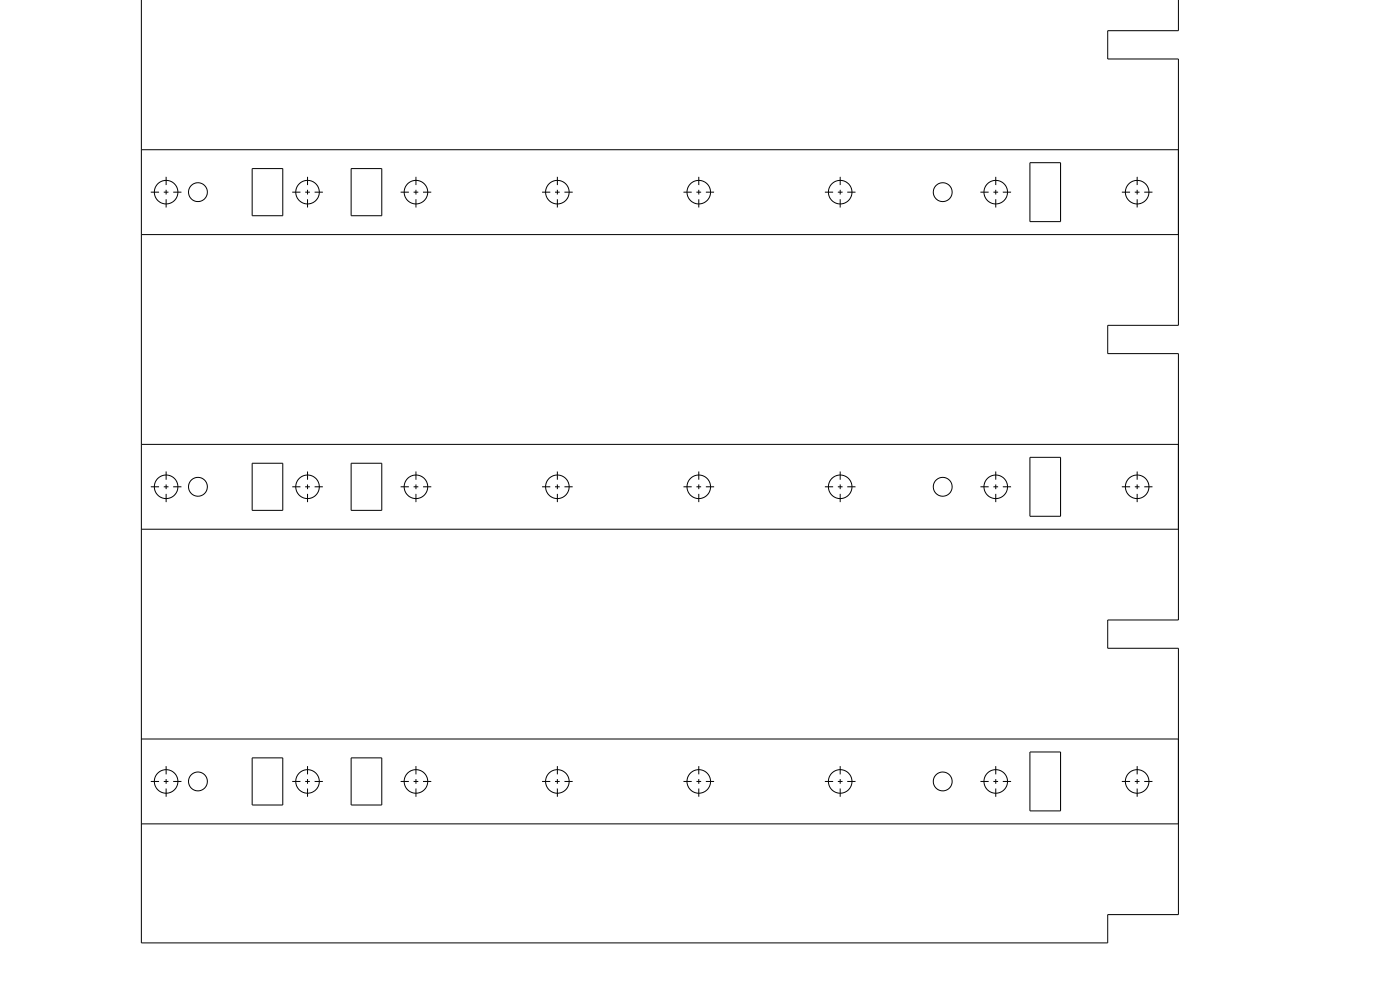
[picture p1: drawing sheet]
<svg xmlns="http://www.w3.org/2000/svg" width="297mm" height="210mm" viewBox="0 0 297 210" stroke-linecap="round" stroke-linejoin="round" font-family="sans-serif">
<g fill="none" stroke="#000" stroke-width=".21">
<path d="M30 0v200h205v-6h15v-56.5h-15v-6h15v-56.5h-15v-6h15v-56.5h-15v-6h15v-6.5M30 31.8h220M35.2 37.5v1.8M53.5 35.8h6.5v10h-6.5zM65.2 37.5v1.8M74.5 35.8h6.5v10h-6.5zM88.2 37.5v1.8M118.2 37.5v1.8M148.2 37.5v1.8M178.2 37.5v1.8M211.2 37.5v1.8M218.5 34.5h6.5v12.5h-6.5z"/>
<path d="M241.2 37.5v1.8M30 49.8h220M32 40.8h1.7M34.7 40.8h1M35.2 40.3v1M35.2 42.3v1.7M36.7 40.8h1.8M62 40.8h1.7M64.7 40.8h1M65.2 40.3v1M65.2 42.3v1.7M66.7 40.8h1.8"/>
<path d="M85 40.8h1.7M87.7 40.8h1M88.2 40.3v1M88.2 42.3v1.7M89.7 40.8h1.8M115 40.8h1.7M117.7 40.8h1M118.2 40.3v1M118.2 42.3v1.7M119.7 40.8h1.8M145 40.8h1.7M147.7 40.8h1"/>
<path d="M148.2 40.3v1M148.2 42.3v1.7M149.7 40.8h1.8M175 40.8h1.7M177.7 40.8h1M178.2 40.3v1M178.2 42.3v1.7M179.7 40.8h1.8M208 40.8h1.7M210.7 40.8h1M211.2 40.3v1M211.2 42.3v1.7"/>
<path d="M212.7 40.8h1.8M238 40.8h1.7M240.7 40.8h1M241.2 40.3v1M241.2 42.3v1.7M242.7 40.8h1.8M30 94.3h220M53.5 98.3h6.5v10h-6.5zM74.5 98.3h6.5v10h-6.5zM218.5 97h6.5v12.5h-6.5zM30 112.3h220M32 103.3h1.7"/>
<path d="M34.7 103.3h1M35.2 100v1.8M35.2 102.8v1M35.2 104.8v1.7M36.7 103.3h1.8M62 103.3h1.7M64.7 103.3h1M65.2 100v1.8M65.2 102.8v1M65.2 104.8v1.7M66.7 103.3h1.8M85 103.3h1.7"/>
<path d="M87.7 103.3h1M88.2 100v1.8M88.2 102.8v1M88.2 104.8v1.7M89.7 103.3h1.8M115 103.3h1.7M117.7 103.3h1M118.2 100v1.8M118.2 102.8v1M118.2 104.8v1.7M119.7 103.3h1.8M145 103.3h1.7"/>
<path d="M147.7 103.3h1M148.2 100v1.8M148.2 102.8v1M148.2 104.8v1.7M149.7 103.3h1.8M175 103.3h1.7M177.7 103.3h1M178.2 100v1.8M178.2 102.8v1M178.2 104.8v1.7M179.7 103.3h1.8M208 103.3h1.7"/>
<path d="M210.7 103.3h1M211.2 100v1.8M211.2 102.8v1M211.2 104.8v1.7M212.7 103.3h1.8M238 103.3h1.7M240.7 103.3h1M241.2 100v1.8M241.2 102.8v1M241.2 104.8v1.7M242.7 103.3h1.8M30 156.8h220"/>
<path d="M218.5 159.5h6.5v12.5h-6.5zM30 174.8h220M32 165.8h1.7M34.7 165.8h1M35.2 162.5v1.8M35.2 165.3v1M35.2 167.3v1.7M36.7 165.8h1.8M53.5 160.8h6.5v10h-6.5zM62 165.8h1.7M64.7 165.8h1M65.2 162.5v1.8"/>
<path d="M65.2 165.3v1M65.2 167.3v1.7M66.7 165.8h1.8M74.5 160.8h6.5v10h-6.5zM85 165.8h1.7M87.7 165.8h1M88.2 162.5v1.8M88.2 165.3v1M88.2 167.3v1.7M89.7 165.8h1.8M115 165.8h1.7M117.7 165.8h1"/>
<path d="M118.2 162.5v1.8M118.2 165.3v1M118.2 167.3v1.7M119.7 165.8h1.8M145 165.8h1.7M147.7 165.8h1M148.2 162.5v1.8M148.2 165.3v1M148.2 167.3v1.7M149.7 165.8h1.8M175 165.8h1.7M177.7 165.8h1"/>
<path d="M178.2 162.5v1.8M178.2 165.3v1M178.2 167.3v1.7M179.7 165.8h1.8M208 165.8h1.7M210.7 165.8h1M211.2 162.5v1.8M211.2 165.3v1M211.2 167.3v1.7M212.7 165.8h1.8M238 165.8h1.7M240.7 165.8h1"/>
<path d="M241.2 162.5v1.8M241.2 165.3v1M241.2 167.3v1.7M242.7 165.8h1.8"/>
<circle cx="35.2" cy="40.8" r="2.5"/>
<circle cx="42" cy="40.8" r="2"/>
<circle cx="65.2" cy="40.8" r="2.5"/>
<circle cx="88.2" cy="40.8" r="2.5"/>
<circle cx="118.2" cy="40.8" r="2.5"/>
<circle cx="148.2" cy="40.8" r="2.5"/>
<circle cx="178.2" cy="40.8" r="2.5"/>
<circle cx="200" cy="40.8" r="2"/>
<circle cx="211.2" cy="40.8" r="2.5"/>
<circle cx="241.2" cy="40.8" r="2.5"/>
<circle cx="35.2" cy="103.3" r="2.5"/>
<circle cx="42" cy="103.3" r="2"/>
<circle cx="65.2" cy="103.3" r="2.5"/>
<circle cx="88.2" cy="103.3" r="2.5"/>
<circle cx="118.2" cy="103.3" r="2.5"/>
<circle cx="148.2" cy="103.3" r="2.5"/>
<circle cx="178.2" cy="103.3" r="2.5"/>
<circle cx="200" cy="103.3" r="2"/>
<circle cx="211.2" cy="103.3" r="2.5"/>
<circle cx="241.2" cy="103.3" r="2.5"/>
<circle cx="35.2" cy="165.8" r="2.5"/>
<circle cx="42" cy="165.8" r="2"/>
<circle cx="65.2" cy="165.8" r="2.5"/>
<circle cx="88.2" cy="165.8" r="2.5"/>
<circle cx="118.2" cy="165.8" r="2.5"/>
<circle cx="148.2" cy="165.8" r="2.5"/>
<circle cx="178.2" cy="165.8" r="2.5"/>
<circle cx="200" cy="165.8" r="2"/>
<circle cx="211.2" cy="165.8" r="2.5"/>
<circle cx="241.2" cy="165.8" r="2.5"/>
</g>
</svg>
